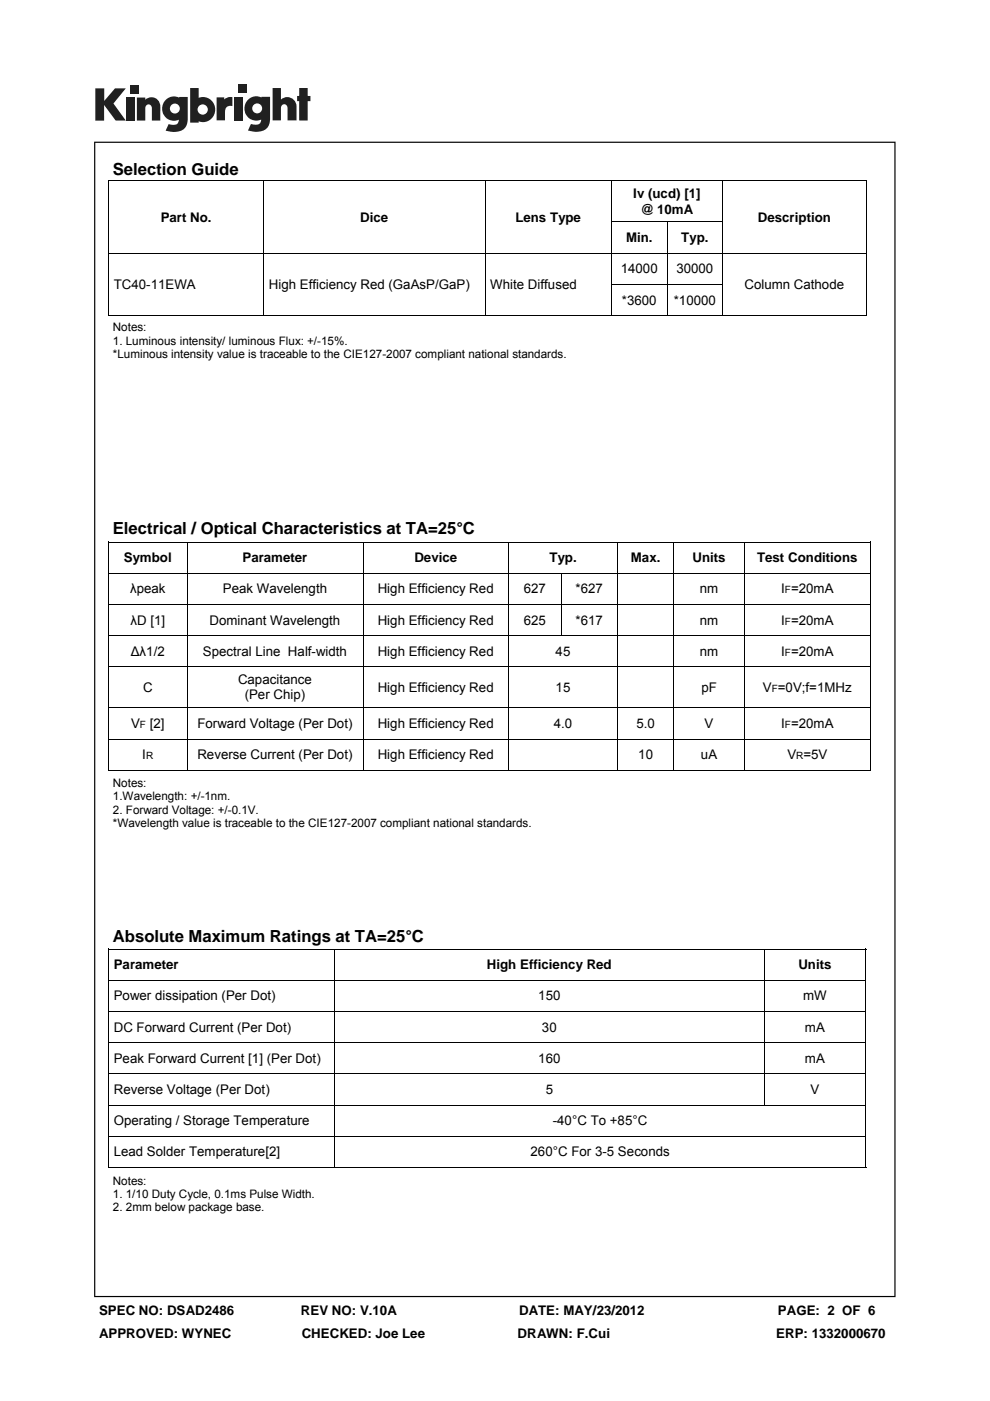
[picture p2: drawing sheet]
<svg xmlns="http://www.w3.org/2000/svg" width="210mm" height="297mm" viewBox="0 0 210 297" stroke-linecap="round" stroke-linejoin="round" font-family="sans-serif">
<defs><g id="words">
<g font-size="3.5">
<text x="23.9" y="37.1">Selection Guide</text>
<text x="23.9" y="113.3">Electrical / Optical Characteristics at TA=25°C</text>
<text x="23.9" y="199.7">Absolute Maximum Ratings at TA=25°C</text>
</g>
<g font-size="2.8">
<text x="34.1" y="47">Part No.</text>
<text x="76.4" y="47">Dice</text>
<text x="109.3" y="47">Lens Type</text>
<text x="134.3" y="42.1">Iv (ucd) [1]</text>
<text x="135.8" y="45.3">@ 10mA</text>
<text x="160.8" y="47">Description</text>
<text x="132.8" y="51.4">Min.</text>
<text x="144.5" y="51.4">Typ.</text>
<text x="131.7" y="58">14000</text>
<text x="143.5" y="58">30000</text>
<text x="24.1" y="61.3">TC40-11EWA</text>
<text x="57" y="61.3">High Efficiency Red (GaAsP/GaP)</text>
<text x="104" y="61.3">White Diffused</text>
<text x="131.9" y="64.6">*3600</text>
<text x="142.9" y="64.6">*10000</text>
<text x="157.9" y="61.3">Column Cathode</text>
<text x="26.2" y="119.2">Symbol</text>
<text x="51.4" y="119.2">Parameter</text>
<text x="87.9" y="119.2">Device</text>
<text x="116.5" y="119.2">Typ.</text>
<text x="133.8" y="119.2">Max.</text>
<text x="146.9" y="119.2">Units</text>
<text x="160.6" y="119.2">Test Conditions</text>
<text x="27.6" y="125.8">λpeak</text>
<text x="47.3" y="125.8">Peak Wavelength</text>
<text x="80.1" y="125.8">High Efficiency Red</text>
<text x="111.1" y="125.8">627</text>
<text x="122.1" y="125.8">*627</text>
<text x="148.4" y="125.8">nm</text>
<text x="165.7" y="125.8">I =20mA</text>
<text x="27.7" y="132.4">λD [1]</text>
<text x="44.5" y="132.4">Dominant Wavelength</text>
<text x="80.1" y="132.4">High Efficiency Red</text>
<text x="111.1" y="132.4">625</text>
<text x="122.1" y="132.4">*617</text>
<text x="148.4" y="132.4">nm</text>
<text x="165.7" y="132.4">I =20mA</text>
<text x="27.7" y="139">Δλ1/2</text>
<text x="43.1" y="139">Spectral Line Half-width</text>
<text x="80.1" y="139">High Efficiency Red</text>
<text x="117.9" y="139">45</text>
<text x="148.4" y="139">nm</text>
<text x="165.7" y="139">I =20mA</text>
<text x="30.3" y="146.7">C</text>
<text x="50.5" y="145.1">Capacitance</text>
<text x="51.9" y="148.3">(Per Chip)</text>
<text x="80.1" y="146.7">High Efficiency Red</text>
<text x="117.9" y="146.7">15</text>
<text x="148.8" y="146.7">pF</text>
<text x="161.8" y="146.7">V =0V;f=1MHz</text>
<text x="27.8" y="154.3">V</text>
<text x="31.8" y="154.3">[2]</text>
<text x="41.9" y="154.3">Forward Voltage (Per Dot)</text>
<text x="80.1" y="154.3">High Efficiency Red</text>
<text x="117.5" y="154.3">4.0</text>
<text x="135" y="154.3">5.0</text>
<text x="149.5" y="154.3">V</text>
<text x="165.7" y="154.3">I =20mA</text>
<text x="30.2" y="160.9">I</text>
<text x="41.9" y="160.9">Reverse Current (Per Dot)</text>
<text x="80.1" y="160.9">High Efficiency Red</text>
<text x="135.4" y="160.9">10</text>
<text x="148.7" y="160.9">uA</text>
<text x="167" y="160.9">V =5V</text>
<text x="24.1" y="205.5">Parameter</text>
<text x="103.3" y="205.5">High Efficiency Red</text>
<text x="169.3" y="205.5">Units</text>
<text x="24.1" y="212.1">Power dissipation (Per Dot)</text>
<text x="114.2" y="212.1">150</text>
<text x="170.3" y="212.1">mW</text>
<text x="24.1" y="218.7">DC Forward Current (Per Dot)</text>
<text x="115" y="218.7">30</text>
<text x="170.7" y="218.7">mA</text>
<text x="24.1" y="225.3">Peak Forward Current [1] (Per Dot)</text>
<text x="114.2" y="225.3">160</text>
<text x="170.7" y="225.3">mA</text>
<text x="24.1" y="231.9">Reverse Voltage (Per Dot)</text>
<text x="115.7" y="231.9">5</text>
<text x="171.9" y="231.9">V</text>
<text x="24.1" y="238.5">Operating / Storage Temperature</text>
<text x="117.3" y="238.5">-40°C To +85°C</text>
<text x="24.1" y="245.2">Lead Solder Temperature[2]</text>
<text x="112.5" y="245.2">260°C For 3-5 Seconds</text>
<text x="21" y="278.7">SPEC NO: DSAD2486</text>
<text x="63.8" y="278.7">REV NO: V.10A</text>
<text x="110.1" y="278.7">DATE: MAY/23/2012</text>
<text x="165" y="278.7">PAGE: 2 OF 6</text>
<text x="21" y="283.6">APPROVED: WYNEC</text>
<text x="64" y="283.6">CHECKED: Joe Lee</text>
<text x="109.8" y="283.6">DRAWN: F.Cui</text>
<text x="164.6" y="283.6">ERP: 1332000670</text>
</g>
<g font-size="2.5">
<text x="23.9" y="70.3">Notes:</text>
<text x="23.9" y="73.1">1. Luminous intensity/ luminous Flux: +/-15%.</text>
<text x="23.9" y="75.9">*Luminous intensity value is traceable to the CIE127-2007 compliant national standards.</text>
<text x="23.9" y="166.8">Notes:</text>
<text x="23.9" y="169.7">1.Wavelength: +/-1nm.</text>
<text x="23.9" y="172.5">2. Forward Voltage: +/-0.1V.</text>
<text x="23.9" y="175.3">*Wavelength value is traceable to the CIE127-2007 compliant national standards.</text>
<text x="23.9" y="251.1">Notes:</text>
<text x="23.9" y="254">1. 1/10 Duty Cycle, 0.1ms Pulse Width.</text>
<text x="23.9" y="256.8">2. 2mm below package base.</text>
</g>
<g font-size="2.1">
<text x="166.5" y="125.8">F</text>
<text x="166.5" y="132.4">F</text>
<text x="166.5" y="139">F</text>
<text x="163.7" y="146.7">F</text>
<text x="29.7" y="154.3">F</text>
<text x="166.5" y="154.3">F</text>
<text x="31" y="160.9">R</text>
<text x="168.9" y="160.9">R</text>
</g>
</g></defs>
<g fill="#231f20">
<path d="M20.2 18.7h1.9v2.7l2.3-2.7h2.3l-2.6 3.2 2.6 3.7h-2.2l-2.4-3.3v3.3h-1.9z"/>
<path d="M26.7 20.7h1.8v4.9h-1.8z"/>
<path d="M49.6 20.7h1.8v4.9h-1.8z"/>
<path d="M27.6 18h1.8v1.8h-1.8z"/>
<path d="M50.6 17.9h1.8v1.8h-1.8z"/>
<path d="M29 20.7h1.8v.4a1.9 1.9 0 0 1 2.2-.3 1.9 1.9 0 0 1 1 2v2.8h-1.8v-2.7a.7 .7 0 0 0-.7-.8 .7 .7 0 0 0-.7 .8v2.7h-1.8z"/>
<path d="M45.9 20.6h1.7v.5a2.02 2.02 0 0 1 1.7-.5v1.9h-.2a1.12 1.12 0 0 0-1.4 1.3v1.7h-1.8z"/>
<path d="M57.8 18.7h1.8v2.4a1.98 1.98 0 0 1 2.2-.3 1.98 1.98 0 0 1 1.1 2v2.7h-1.9v-2.6a.7 .7 0 0 0-.7-.8 .7 .7 0 0 0-.7 .8v2.6h-1.8z"/>
<path d="M63.5 18.7h1.8v1.6h.5v1.1h-.5v4.1h-1.8v-4.1h-.5v-1.1h.5z"/>
<path d="M40.3 18.7v7.3h1.8v-.3a2.63 2.63 0 0 0 3.5-2.5 2.63 2.63 0 0 0-3.5-2.5v-2zM41.9 23.2a1.1 1.1 0 0 1 2.2 0 1.1 1.1 0 0 1-2.2 0z"/>
<path d="M35.3 21a2.56 2.56 0 0 0-.6 3.3 2.56 2.56 0 0 0 3.2 1.1 1.09 1.09 0 0 1-1.5 1.1l-.6-.2-.7 1.4a5.3 5.3 0 0 0 3.8-.2 2.69 2.69 0 0 0 .9-2.4v-4.5h-1.8v.1l-.8-.2a2.44 2.44 0 0 0-1.9 .5zM36 23a1.06 1.06 0 0 1 2.1 0 1.06 1.06 0 0 1-2.1 0z"/>
<path d="M52.8 21a2.56 2.56 0 0 0-.6 3.3 2.56 2.56 0 0 0 3.2 1 1.09 1.09 0 0 1-1.5 1.1l-.7-.1-.6 1.4a5.3 5.3 0 0 0 3.7-.3 2.69 2.69 0 0 0 1-2.3v-4.6h-1.8v.2l-.9-.3a2.44 2.44 0 0 0-1.8 .6zM53.5 23a1.06 1.06 0 0 1 2.1 0 1.06 1.06 0 0 1-2.1 0z"/>
</g>
<path d="M20 30v245h169.9v-245zM20.2 30.3h169.5v244.5h-169.5z" fill="#000"/>
<g fill="none" stroke="#000" stroke-width=".21">
<path d="M22.9 38.4h161M23 38.3v28.6M55.9 38.4v15.2M102.9 38.4v15.2M129.7 38.4v8.6M153.3 38.4v8.6M183.8 38.3v28.6M23.1 53.7h160.6M55.9 53.7v13.2M102.9 53.7v13.2M129.6 47.1h23.7M129.7 47.1v6.5"/>
<path d="M129.7 53.7v13.2M141.6 47.1v6.5M141.6 53.7v13.2M153.3 47.1v6.5M153.3 53.7v13.2M22.9 67h161M129.6 60.4h23.7M22.9 114.9h161.8M23 114.9v48.3M39.7 115v6.5M77 115v6.5M107.9 115v6.5"/>
<path d="M131 115v6.5M142.9 115v6.5M157.9 115v6.5M184.6 114.9v48.3M23.1 121.5h161.5M23.1 128.2h161.5M23.1 134.8h161.5M39.7 121.6v6.5M39.7 128.2v6.5M39.7 134.9v6.4M77 121.6v6.5M77 128.2v6.5"/>
<path d="M77 134.9v6.4M107.9 121.6v6.5M107.9 128.2v6.5M107.9 134.9v6.4M119 121.6v6.5M119 128.2v6.5M131 121.6v6.5M131 128.2v6.5M131 134.9v6.4M142.9 121.6v6.5M142.9 128.2v6.5M142.9 134.9v6.4"/>
<path d="M157.9 121.6v6.5M157.9 128.2v6.5M157.9 134.9v6.4M23.1 141.4h161.5M23.1 150.1h161.5M23.1 156.7h161.5M39.7 141.5v8.5M39.7 150.2v6.4M39.7 156.8v6.4M77 141.5v8.5M77 150.2v6.4M77 156.8v6.4"/>
<path d="M107.9 141.5v8.5M107.9 150.2v6.4M107.9 156.8v6.4M131 141.5v8.5M131 150.2v6.4M131 156.8v6.4M142.9 141.5v8.5M142.9 150.2v6.4M142.9 156.8v6.4M157.9 141.5v8.5M157.9 150.2v6.4M157.9 156.8v6.4"/>
<path d="M22.9 163.3h161.8M22.9 201.2h160.8M23 201.1v46.3M23.1 207.8h160.5M23.1 214.5h160.5M71 201.3v6.5M71 207.9v6.5M71 214.5v6.5M162.1 201.3v6.5M162.1 207.9v6.5M162.1 214.5v6.5M183.6 201.1v46.3"/>
<path d="M23.1 221.1h160.5M23.1 227.7h160.5M23.1 234.3h160.5M71 221.1v6.5M71 227.8v6.4M71 234.4v6.4M162.1 221.1v6.5M162.1 227.8v6.4M22.9 247.5h160.8M23.1 240.9h160.5M71 241v6.4"/>
</g>
<use href="#words"/>
</svg>
